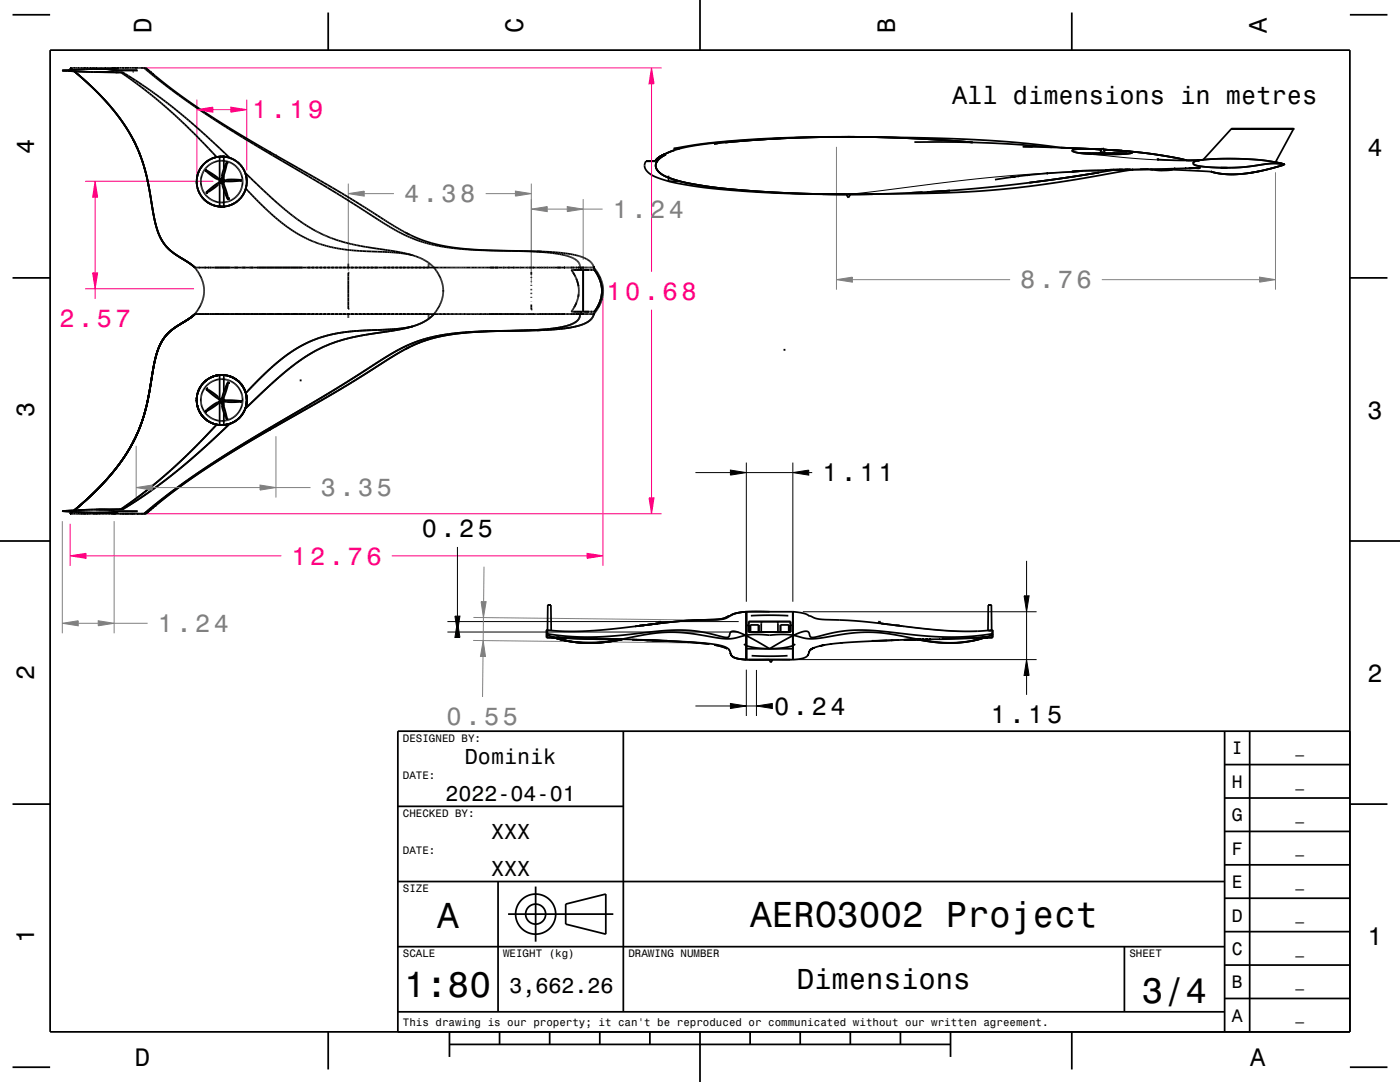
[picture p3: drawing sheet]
<svg xmlns="http://www.w3.org/2000/svg" width="279mm" height="216mm" viewBox="0 0 279 216" stroke-linecap="round" stroke-linejoin="round" font-family="sans-serif">
<defs><g id="words">
<g font-size="7.2">
<text x="87.2" y="185.2">A</text>
<text x="149.7" y="185">AERO3002 Project</text>
<text x="80.7" y="198.9">1:80</text>
<text x="227.9" y="200.2">3/4</text>
</g>
<text font-size="5.8" x="159" y="197.4">Dimensions</text>
<g font-size="5">
<text x="30.2" y="6.5" transform="rotate(-90 30.2 6.5)">D</text>
<text x="104.4" y="6.5" transform="rotate(-90 104.4 6.5)">C</text>
<text x="178.6" y="6.5" transform="rotate(-90 178.6 6.5)">B</text>
<text x="252.8" y="6.5" transform="rotate(-90 252.8 6.5)">A</text>
<text x="190" y="20.8">All dimensions in metres</text>
<text x="6.8" y="30.7" transform="rotate(-90 6.8 30.7)">4</text>
<text x="272.9" y="31">4</text>
<text x="6.8" y="83.2" transform="rotate(-90 6.8 83.2)">3</text>
<text x="272.9" y="83.5">3</text>
<text x="164.1" y="96.1">1.11</text>
<text x="84.2" y="107.1">0.25</text>
<text x="6.8" y="135.7" transform="rotate(-90 6.8 135.7)">2</text>
<text x="272.9" y="136">2</text>
<text x="154.5" y="142.6">0.24</text>
<text x="197.8" y="144.2">1.15</text>
<text x="6.8" y="188.2" transform="rotate(-90 6.8 188.2)">1</text>
<text x="272.9" y="188.5">1</text>
<text x="26.9" y="212.7">D</text>
<text x="249.5" y="212.7">A</text>
</g>
<g font-size="5" fill="#ff0080">
<text x="50.3" y="23.6">1.19</text>
<text x="121" y="59.8">10.68</text>
<text x="11.9" y="65.2">2.57</text>
<text x="58.2" y="112.7">12.76</text>
</g>
<g font-size="5" fill="#808080">
<text x="80.7" y="40.4">4.38</text>
<text x="122.3" y="43.5">1.24</text>
<text x="203.6" y="57.6">8.76</text>
<text x="64" y="99">3.35</text>
<text x="31.5" y="126.1">1.24</text>
<text x="89.1" y="144.6">0.55</text>
</g>
<g font-size="4.3">
<text x="92.8" y="152.4">Dominik</text>
<text x="88.9" y="159.9">2022-04-01</text>
<text x="98" y="167.4">XXX</text>
<text x="98" y="174.9">XXX</text>
<text x="101.7" y="198.1">3,662.26</text>
</g>
<g font-size="3.6">
<text x="245.8" y="150.5">I</text>
<text x="245.8" y="157.2">H</text>
<text x="245.8" y="163.9">G</text>
<text x="245.8" y="170.5">F</text>
<text x="245.8" y="177.2">E</text>
<text x="245.8" y="183.9">D</text>
<text x="245.8" y="190.5">C</text>
<text x="245.8" y="197.2">B</text>
<text x="245.8" y="203.9">A</text>
</g>
<g font-size="2.9">
<text x="258.5" y="150.3">_</text>
<text x="258.5" y="156.9">_</text>
<text x="258.5" y="163.6">_</text>
<text x="258.5" y="170.3">_</text>
<text x="258.5" y="176.9">_</text>
<text x="258.5" y="183.6">_</text>
<text x="258.5" y="190.3">_</text>
<text x="258.5" y="196.9">_</text>
<text x="258.5" y="203.6">_</text>
</g>
<g font-size="2.2">
<text x="80.4" y="148">DESIGNED BY:</text>
<text x="80.4" y="155.5">DATE:</text>
<text x="80.4" y="163">CHECKED BY:</text>
<text x="80.4" y="170.5">DATE:</text>
<text x="80.4" y="178">SIZE</text>
<text x="80.4" y="191">SCALE</text>
<text x="100.4" y="191">WEIGHT (kg)</text>
<text x="125.4" y="191">DRAWING NUMBER</text>
<text x="225.4" y="191">SHEET</text>
<text x="80.4" y="204.7">This drawing is our property; it can't be reproduced or communicated without our written agreement.</text>
</g>
</g></defs>
<path d="M28.6 13.5h103.4M39.3 19.9v15M49.2 19.9v14.1M17 36.2h25.6M17 57.6h21.7M120.3 59.3v53.6M14 104.5v8.4M26.7 102.5h105.3" fill="none" stroke="#ff0080" stroke-width=".2"/>
<path d="M69.5 36.6v17.4M106 36.6v20M116.4 39.7v12.2M166.9 29.3v28.5M254.6 34.4v23.4M27.2 89v10.3M55.1 87v12.3M12.4 104v22.4M22.8 104v22.4M94.4 127.8l43.1 .5M94.5 123.2l43.1 .5" fill="none" stroke="#808080" stroke-width=".2"/>
<g fill="none" stroke="#000" stroke-width=".2">
<path d="M214.2 34.3l-9.7 .5-8.5 .8-26.8 3.2M218.1 30.8l10.3 1 8.5 .2M219.5 30.5h.1M219.5 30.5v.1M219.6 30.6h.1M219.6 30.5h.1M219.7 30.5h.1M219.7 30.5h-.1M219.7 30.4h.8M219.9 30.5h.1M219.9 30.5l.1 .1M220.4 30.5l-.1 .1"/>
<path d="M220.4 30.5h.1M148.9 92.3v27.8M158.2 92.3v27.8M89.3 126.1h58.1M89.3 124h58.1M109.1 125.7h.2M148.8 131.6h.1M148.9 133.6v9.3M151 133.7v9.2M155.6 131.6h51.3M160.2 122.1h46.7M180.1 124.9l8.6 .9 6.3 .2"/>
<path d="M198.1 125.7h-.2"/>
</g>
<g fill="none" stroke="#000" stroke-width=".35">
<path d="M2.5 2.9h7.5M10 10h259.4v195.9h-259.4zM12.4 14.1h.1M12.4 14.1l5.1 .2M14.4 13.9h.1M14.5 13.9h.1M14.5 13.9l-.5-.4h15.1l.6 .5M14.5 13.9l-2.1 .2M14.9 14.3l2 1.7M14.9 14.3l-.1-.1 .8 .7M15 14.3l.6 .6M15.5 14.3l2.6 .1"/>
<path d="M15.6 14.9l1.5 1.4M16.6 13.8l-3.4 .2M16.9 16l.5 .5M16.9 16l1 .9M17.1 13.8h-.1M17.6 14.4h.5M17.7 13.8h-1.3M17.9 16.9l1.3 1.3M18.1 14.4h1M18.1 17.1l.4 .4M18.6 13.8h-1M19.1 14.4h5.4"/>
<path d="M19.2 18.2l.8 .8M19.2 18.2l.6 .6M19.4 18.4l.4 .4M19.6 13.8h-.5M19.6 13.8h1.6M19.6 13.8h-.4M19.8 18.8l1 1M19.8 18.8l.2 .2M20 19l.8 .8M20.2 13.8h.3M20.6 13.8h.1M20.7 13.8h.5"/>
<path d="M20.8 19.8l.2 .3M20.8 14.4h.1M21.2 13.8h.5M21.4 13.8h.4M21.7 13.8l.7 .1M21.7 14.3l-2.1 .1M21.8 13.8l.6 .1M22 14.3l-2.9 .1M22.4 13.9h.1M22.4 14.2l-.4 .1M22.5 14.2h-.1M22.5 13.9l.1 .1"/>
<path d="M22.5 14.2l-.5 .1M22.6 14.2h-.1M22.6 14h.1M22.7 14.2h-.1M22.7 14h.1M22.7 14.1v.1M22.7 14.1h.1M22.8 14v.1M22.8 13.5l.5 .2M22.8 14.1h-.1M22.8 14.1h.1M22.8 14.1h4.7"/>
<path d="M23 13.5l.3 .2M23.3 13.7h-.2M23.5 14.4h1a117.2 117.2 0 0 1 21.3 17.1M23.6 13.7h.1M23.6 13.7l-5.1 .1M24.1 14.4l.2 .2a102.1 102.1 0 0 1 16.5 14.1l2.5 2.6h.1M26.5 14.3h.1M26.7 14.3h-.2M27.3 13.9h.1M27.3 14.2h.1M27.4 14h-4.7M28.7 13.5l1.3 1.1a146.1 146.1 0 0 0 15.6 11.1l21.6 12.9 8.2 5.2a32 32 0 0 0 18.4 6l9.6 .3a34.5 34.5 0 0 1 10.3 1.1 2.37 2.37 0 0 1 2.1 2l.3 .7"/>
<path d="M29.6 13.9l.5 .5M30 14.3l1 .8M30.4 14.7l.2 .1M31 15.1l5.5 4.3 7.9 5.3 6.8 4.1 17 9.8 12.9 7.9M31 15.1v.1M65.5 2.5v7.5M139.7 0v10M213.9 2.5v7.5M269.4 2.9h7.5M21 20.1l.4 .4M21.2 20.3l.9 1.1-.5-.7M22.1 21.4l.2 .2"/>
<path d="M22.3 21.6l.4 .4M22.5 21.8l.2 .2M22.7 22l.2 .3M22.7 22l.4 .5M23.1 22.5l.3 .5M23.4 23l.4 .4M23.6 23.2l.4 .5M23.8 23.4l.1 .3M23.8 23.4l.2 .3M23.9 23.7l.2 .2M24.1 23.9l.4 .5M24.4 24.4l.5 .6"/>
<path d="M24.5 24.4l.1 .2M24.9 25l.1 .2M24.9 25l.6 .9M25.2 25.5l.2 .4M25.4 25.9l.3 .4M25.7 26.3l.3 .5M25.7 26.3l.4 .7M26 26.8l.7 1.2M26.1 27l.2 .3M26.3 27.3l.5 1M26.3 27.3l.1 .1M26.6 27.9l.2 .4"/>
<path d="M26.6 27.9l.1 .1M26.7 28l.1 .3M26.8 28.3l.1 .3M26.9 28.6l.3 .5M26.9 28.6l.1 .1M27.2 29.1l.1 .3M27.2 29.2l.1 .2M27.3 29.4l.6 1.2M27.6 30.1l.3 .5M27.8 30.6v-.1l.1 .1M27.8 30.6l.2 .5M28 31.1h.1"/>
<path d="M28 31.1l.1 .2M28 31.1l.2 .5M28.1 31.4l.1 .2M28.2 31.6l.2 .5M28.3 31.9l.1 .2M28.4 32.1l.3 1M28.7 33.1l.3 1.2M28.7 33.1l.2 .7M28.9 33.8v.2M28.9 33.8h.1M28.9 33.8l.1 .5M29 34.3l.1 .2v-.1"/>
<path d="M29 34.3l.1 .2M29.1 34.5v-.1v.1M29.1 34.5l.1 .3M29.1 34.5l.1 .6M29.2 34.8l.5 2.3M29.2 34.8v.3M29.2 34.8l.4 1.8M29.2 35.1l.1 .2M29.4 35.8l.1 .5M29.5 36.3v.1M29.6 36.8l.3 1.3M29.6 37v-.1l.1 .2"/>
<path d="M29.7 37.3l.1 .4M29.8 38.1l.3 1.7M30 39l.2 1.4M39.3 36.2v.3M39.3 36h.1M39.3 36.5v.1M39.3 36.6h.1M39.3 36.6v.2M39.3 35.8h.1M39.3 36.7l.1 .8M39.3 36.7l.1 .6M39.3 36.8v.2"/>
<path d="M39.3 35.6v.6M39.3 35.6h.1M39.3 35.5v.1M39.3 35.5v.7M39.3 37v.2M39.3 35.4v.1M39.3 35.4v.2M39.3 35.4h.1M39.3 35.3v.2M39.3 35.3v.1M39.4 35.2l-.1 .2M39.4 37.3v.2"/>
<path d="M39.4 37.3h.1M39.4 37.3v.1M39.4 35v.2M39.4 35l-.1 .3M39.4 35h.1M39.4 37.5h.1M39.4 37.5l.3 .8M39.4 34.9v.1M39.4 37.5l.1 .4M39.4 34.9v.3M39.4 34.9h.1M39.4 37.6h.1"/>
<path d="M39.5 34.8h.1M39.5 37.6v.2M39.5 34.8l-.1 .2M39.5 34.8l-.1 .1M39.5 37.8v.1M39.5 34.7l-.1 .2M39.5 37.9h.1M39.5 34.6v.2M39.5 34.6h.1M39.5 34.6v.1M39.5 37.9l.1 .2M39.6 34.5v-.1l-.1 .2"/>
<path d="M39.6 34.5l-.1 .2M39.6 38v.1M39.6 38.1h.1M39.6 38.1v.1M39.6 38.1l.1 .1M39.6 38.2l.1 .1M39.7 38.2l.1 .3M39.7 38.3h.1M39.7 34.2v.1M39.7 34.2l-.2 .4M39.7 34.2l.1-.2-.2 .4M39.7 38.3l.1 .2"/>
<path d="M39.7 34.1l-.1 .4M39.7 34.1h.1M39.8 38.5h.1M39.8 38.5l.1 .2M39.8 34h.1M39.8 33.9l-.1 .2M39.8 33.9h.1M39.9 38.6l.4 .7M39.9 33.8l-.1 .1M39.9 38.6l.1 .3M39.9 38.7l.1 .1M39.9 33.7v.1"/>
<path d="M39.9 33.7l-.1 .2M40 38.8h.1M40 33.7l-.1 .1M40 33.6l-.1 .1M40 33.6l-.1 .2M40 38.9h.1M40 38.9l.4 .5M40 38.9l.1 .1M40.1 39h.1M40.1 33.5l-.1 .1M40.1 33.4v.1M40.1 39l.3 .4"/>
<path d="M40.2 33.3l-.3 .4M40.2 33.3l-.1 .2M40.2 33.2v.1M40.2 33.2l-.1 .3M40.3 39.3h.1M40.3 39.3v.1M40.4 39.4h.1M40.4 33.1l-.2 .2M40.4 39.4l.1 .2M40.4 33.1l-.2 .1M40.4 33.1h.1M40.4 39.4v.1"/>
<path d="M40.5 39.5h.1M40.5 39.5v.1M40.5 39.6l.2 .1M40.5 32.9l-.1 .2M40.6 39.7l.1 .1M40.7 39.7l.1 .2M40.7 32.7v.1M40.7 39.8h.1M40.7 39.8l.1 .1M40.8 32.7h-.1M40.8 39.9h.1M40.8 32.6h.1"/>
<path d="M40.9 39.9l.1 .2M40.9 32.5v.1M41 32.5h-.1M41 32.5l-.6 .6M41 34l1.4 1.2 1.1 .6M41 34h.1M41 32.4h.1M41 33.9l2.7 2M41 33.9v.1M41 32.4l-.4 .4M41 33.9h.1M41.1 32.4h-.1"/>
<path d="M41.1 33.9l2.6 1.8M41.1 33.9h-.1M41.1 38.4v.1M41.1 38.4h.1M41.2 38.5h.1M41.2 32.3l-.2 .1M41.2 32.3h.1M41.3 32.2l-.1 .1M41.3 32.2l-.3 .3M41.4 32.2h-.1M41.4 32.2h.1M41.4 32.1h.1"/>
<path d="M41.4 32.1l-.2 .2M41.4 32.1l-.1 .1M41.5 32.1l-.2 .1M41.5 32.1h.1M41.5 32.1l-.1 .1M41.5 32v.1M41.6 32h-.1M41.6 32l-.1 .1M41.7 32l-.2 .1M41.7 31.9h.1M41.8 31.9h-.1M41.9 31.9h-.2"/>
<path d="M41.9 31.8l-.2 .2M42 31.8h.1M42.1 31.7l-.2 .1M42.2 31.7h-.1M42.5 31.6l-.4 .1M42.6 31.5l-.8 .4M42.6 31.5h.1M42.6 31.5l-.2 .1M42.7 31.5h.1M42.9 31.4l-.3 .1M42.9 31.4l-.4 .2M43 31.4h-.1"/>
<path d="M43.1 31.4h-.1M43.5 35.8h.1M43.5 31.3l-.5 .1M43.6 35.8h.1M43.6 31.3l-.6 .1M43.6 35.8l.1 .1M43.6 31.3h-.1M43.7 36.4l-2.6 2M43.7 36.4h.1M43.7 36.7h.1M43.7 35.9h.1M43.7 36.6l-.8 .8-1.6 1.1"/>
<path d="M43.7 35.7h.1M43.7 36.6v.1M43.7 36.6h.1M43.7 36.4l.1 .1M43.8 36.5v.1M43.8 35.8v.1M43.8 36.4h.1M43.8 31.3h-.3M43.8 36.5h.1M43.8 35.9h.1M43.8 31.3h.1M43.8 35.8l-.1 .1"/>
<path d="M43.8 35.8h.1M43.8 36.3h.1M43.8 36.3l.1 .1M43.8 36.3l.1 .2M43.8 36.3l-.1 .1M43.8 35.9l.1 .1M43.8 35.7v.1M43.8 36.3v.1M43.8 35.7l.1 .1M43.8 35.7l-.1 .2M43.8 36.5l-2.6 2M43.8 31.3h.9"/>
<path d="M43.8 31.3l.1 4.5M43.8 31.3h-.2M43.8 35.9v.1M43.9 36.4h-.1M43.9 36.4h.1M43.9 36.3h-.1M43.9 35.8l-.1 .1M43.9 36.3h.1M43.9 35.9h-.1M43.9 36h.1M43.9 36.3l.1 .1M43.9 36.5h-.1"/>
<path d="M43.9 36.2v.1M43.9 36.2h.1M43.9 36.4l-.1 4.8M43.9 35.8h-.1M43.9 31.3h.1M43.9 35.8h.1M43.9 35.9l-.1 .4M43.9 36v.1M43.9 35.8l-.1 .2M43.9 31.3h-.1M43.9 36.5h.1M43.9 36.3v.1"/>
<path d="M43.9 35.9h.1M43.9 35.9v.1M43.9 36v.2M43.9 36.4v.1M43.9 35.8v.1M43.9 31.2l-.1 .1M43.9 31.2v.1M43.9 35.8l.1 .1M44 36l.4 .3M44 35.9h.1M44 36.3v.1M44 36.4h-.1"/>
<path d="M44 36.4h.1M44 35.9l-.2 .1M44 36h.1M44 35.8v.1M44 35.8h.1M44 31.2h.1M44.1 36.4h.1M44.1 35.8h.1M44.1 35.8h-.1M44.1 31.2h-.2M44.1 31.2l-.3 .1M44.1 36.4h.3"/>
<path d="M44.1 31.2h-.1M44.2 31.2h.1M44.2 31.2h-.1M44.2 35.7h.1M44.2 35.8h.1M44.2 35.7l.1 .1M44.2 35.7v.1M44.2 36.5h.1M44.2 35.7h.2M44.2 35.6v.1M44.2 35.6l.2 .1M44.3 35.7h.1"/>
<path d="M44.3 36.6h.1M44.3 36.4h-.1M44.3 36.5v.1M44.3 35.8h.1M44.3 35.6h-.1M44.3 35.6h.1M44.3 35.4h.1M44.3 35.7v.1M44.3 35.5v.1M44.3 36.5h-.1M44.3 36.6v.1M44.3 31.2h.3"/>
<path d="M44.3 31.2h.2M44.3 31.2h-.2M44.3 36.5h.1M44.3 36.4h.1M44.3 35.6v.1M44.3 36.4v.1M44.3 35.8h-.2M44.3 36.7h.1M44.3 36.7l1.1 3M44.4 36.4h-.1M44.4 36.4l-.2 .1M44.4 35.7h.1"/>
<path d="M44.4 36.5h-.1M44.4 35.8h-.1M44.4 35.6h-.1M44.4 35.8h.1M44.4 36.5v.1M44.4 36.6h.1M44.4 36.5h.1M44.4 35.8l.1 .1M44.4 35.6h.1M44.4 36.4h.1M44.4 36.4v.1M44.4 36.4l-.1 .1"/>
<path d="M44.4 36.5l-.1 .1M44.4 35.7v.1M44.4 35.8v.1M44.4 36.6h-.1M44.4 35.5v.1M44.4 35.6v.1M44.4 35.9h.1M44.4 35.6h-.2M44.4 36.6l1.1 3.1M44.4 35.5h.1M44.4 35.9l.1 .1M44.4 36.3l-.1 .1"/>
<path d="M44.4 31.2l.4 .1M44.4 36.3h.1M44.4 36.6l.1 .1M44.5 36.3h-.1M44.5 31.2l.2 .1M44.5 36.6v.1M44.5 36.7l.1 .1M44.5 36.3h.1M44.5 35.9v.1M44.5 36h.1M44.5 36.2v.1M44.5 36v.2"/>
<path d="M44.5 36.7h.1M44.5 36.2h.1M44.5 36v.1M44.5 36.2h.2M44.5 36.1v.1M44.5 36.7l.5 1 .6 1.9M44.5 36l.1 .2M44.5 36.1l.1 .1M44.6 36.7h.1M44.6 36h.1M44.6 36.1l-.1 .1M44.6 36.1h.1"/>
<path d="M44.6 36v.1M44.6 31.2l.5 .1M44.6 31.2v.1M44.6 36v.2M44.6 36.2h.1M44.6 36h.2M44.6 31.3h.1M44.6 36l.1 .2M44.7 36.2h-.1M44.7 36.1l-.1 .1M44.7 31.3h.1M44.7 31.3v2.4"/>
<path d="M44.7 35v1.9M44.7 37.9v3.3M44.7 36.1h-.2M44.7 36.1h.1M44.7 36v.2M44.7 36v.1M44.7 36.2h.1M44.8 31.3h.1M44.8 36.2h.1M44.8 31.3h.4M44.8 36h.1M44.8 36.2h-.1"/>
<path d="M44.9 36h-.1M44.9 36h.1M44.9 35.9v.1M45 35.9l-.1 .1M45.1 31.3h.1M45.1 32.5l-.7 2-.1 1M45.2 32.4l-.1 .1M45.2 31.3l.3 .1M45.2 31.3l.6 .2M45.2 32.4h.1M45.3 32.4h-.1M45.3 31.3l.3 .1"/>
<path d="M45.3 32.4h.1M45.3 32.4l-1 3.1M45.3 32.4v.1M45.3 32.5h.1M45.3 32.5l-.9 3M45.4 39.7h.1M45.5 39.7h.1M45.5 39.7h-.1M45.5 31.4h.1M45.6 31.4l.1 .1M45.6 39.6v.1M45.6 39.6h.1"/>
<path d="M45.6 39.6l-.1 .1M45.7 31.5h.1M45.8 31.5l.2 .1M46 31.6l.4 .1M46 31.6l1.1 .5M46.4 31.7l.1 .1M46.6 31.8l.1 .1M46.7 31.9l.2 .1M46.9 32l.2 .1M47.1 32.1l.2 .2M47.3 32.3l.5 .5M47.4 32.4l.1 .1"/>
<path d="M47.6 32.5l.1 .1M47.8 39.7l-.2 .3M47.8 32.8l.2 .1M47.9 32.8h.1M48 39.6l-.1 .1M48 35.9l-1.9-.1-1.1 .1M48 35.9h.1M48 36.1l-3.2 .1M48 39.5v.1M48 32.9h.1M48 35.9v.1M48 32.9l.1 .2"/>
<path d="M48 36.1h.1M48 36v.1M48 36h.1M48 36h-3.3M48.1 39.5v-.1l-.8 .8M48.1 39.5l-.7 .6M48.1 33l.3 .5M48.1 33.1l.1 .1M48.1 39.4h.1M48.2 39.3l-.1 .2M48.2 39.2v.1M48.3 39.2l-.3 .3"/>
<path d="M48.3 33.3l.1 .1M48.3 39.1l-.1 .2M48.3 39.1v.1M48.3 39.1l-.1 .1M48.3 39.1h.1M48.4 39l-.1 .2M48.4 39l-.1 .1M48.4 33.5h.1M48.4 33.5l.2 .3M48.5 38.9l-.2 .2M48.5 38.9l-.1 .1M48.5 38.8v.1"/>
<path d="M48.5 38.8l-.1 .2M48.5 38.8h.1M48.6 38.8l-.1 .1M48.6 38.8l-.2 .2M48.6 38.8v-.1l-.1 .1M48.6 33.8l.2 .4M48.6 33.8l.1 .2M48.7 34h.1M48.8 38.3l-.1 .2M48.8 34.2l.1 .3M48.8 34.2l.1 .1M48.8 38.3h.1"/>
<path d="M48.9 38.2l-.1 .1M48.9 38.2l-.4 .7M48.9 38.1l-.3 .6M48.9 38.1l-.1 .1M48.9 38.1h.1M48.9 34.5h.1M48.9 34.5l.1 .3M48.9 34.5a79.1 79.1 0 0 0 11.8 10.2 31.1 31.1 0 0 0 14.4 4.9l4.3 .7 3 .6M49 37.9l-.1 .3M49 37.9l-.1 .2M49 34.6v.1M49 37.9h.1"/>
<path d="M49 37.8l-.1 .3M49 34.8h.1M49 34.8l.1 .2M49 34.8l.1 .1M49.1 37.6a44 44 0 0 0 11.2 9.5 26.4 26.4 0 0 0 11.4 3l7.2 .3 3.5 .5M49.1 37.6l-.1 .3M49.1 37.6h.1M49.1 37.5v.1M49.1 35h.1M49.1 35v.2M49.1 35.1v.1M49.1 35.2h.1"/>
<path d="M49.1 35.2l.1 .1M49.1 37.3v.1M49.2 35.3v.1M49.2 35.3v.7M49.2 35.3v.3M49.2 37.1l-.1 .3M49.2 37.1l-.1 .5M49.2 37v.2M49.2 37v.1M49.2 35.6h.1M49.2 35.6v.2M49.2 36.8v.1"/>
<path d="M49.2 35.8v.1M49.2 35.9v.2M49.2 35.9v.1M49.2 36h.1M49.2 36l.1 .2M49.2 36.4v.6M49.2 36.4h.1M49.2 36.1l.1 .1M49.3 36.2l-.1 .5M49.3 36.2l-.1 .8M49.3 36.2l-.1 .2M130.7 32.2h-1.8l-.2 .6v.5l.6 1.1 .9 .6 1 .5 4 1.1 5.4 .8 7.4 .7 6.8 .4 9.4 .3"/>
<path d="M130.9 33l.1-.5 .4-.6 1.5-1-1.1 .6-.7 .7-.2 .8 .2 .9 .6 .6 1 .6 3.3 1.2 5.4 .9 6.2 .7 8.3 .6 10 .3 13.4-.2 13.1-.8 13.4-1.4 14.5-2.1a15.7 15.7 0 0 1 4.7-.3v-.1M130.9 33l.1 .7 .5 .6 .7 .6 1 .5 3.3 1 4.6 .8 5.6 .6 7.8 .6 14.7 .4M130.9 33l.1 .7 .4 .5 .8 .7 .9 .4 3.1 1 4.9 .9 5.7 .6 7.7 .6 14.7 .4M132.9 30.7l-1.1 .5-.7 .5M132.9 30.7l-1.2 .6-1 .9M132.9 30.7l-1.1 .5-.8 .6M132.9 30.7l-1.3 .6-.9 .9M132.9 30.7l-1.2 .5-.7 .7M133.4 35.1v1.1h2.3M134.6 30l-2.3 1-.8 .7-.5 .8M134.6 30l-1.7 .7M145.8 28.1v.1"/>
<path d="M145.8 37.8v.1M155.8 27.6l-8.1 .5-5.4 .5-4.5 .6-3.2 .8M164.2 38.8h4.5M164.2 38.8h.1M168.9 38.8l.4 .7 .4-.7M169.1 27.3h4.4M169.2 27.3l13 .3 11.9 .8-12.9-.8-13.4-.3-13.3 .4-12 1 .7-.1M169.2 27.3l-13.4 .3-11.1 .8M169.2 27.3l15.5 .2 9.9 .4 8.8 .6 8.3 1 7.6 .3M169.2 27.3l-10.1 .1-9.7 .5-8.8 .7-6.1 1.1h1.2M174.2 38.7l-10 .1M174.4 38.7l-5.2 .1"/>
<path d="M182.5 28.3l14.7 .2 12.7 .9M184.2 38.4l-2.3 .1M189.6 38l-4.6 .3M202 35.3l-3.4 .5M206.1 29.3l-2-.1 15.2 .6M214 30.1l.4 .2 1.1 .2 2.9 .3h5.4l1.5-.2 .7-.2M214.2 34.3l1.9-.2zM214.3 34.3l-6.7 .4-5.9 .7 1-.2M215.5 30.6h9.5v.1M216.9 30.6h1M219.1 30.6h.2M219.3 29.8h.6"/>
<path d="M219.3 34.4l-13.9 2.1M219.4 30.5h.1M219.4 30.6h.1M219.4 30.5v.1M219.5 30.5h.1M219.5 30.5h-.1M219.5 30.5v.1M219.6 30.5h.1M219.6 30.5v.1M219.7 30.5h.1M219.7 30.5h-.1M219.7 30.4h.8"/>
<path d="M219.8 30.6h.1M219.9 29.8l-4.2-.1-1.2 .1-.5 .3M219.9 30.5h.1M219.9 30.5l.1 .1M220 30.5v.1M220.1 29.6l.4 .9M220.1 29.6l-.4 .9M220.1 29.6l.2 .3M220.3 29.9l4.3 .2 1.4 .3M220.3 29.9l3.7 .2M220.4 30.5h.1M220.4 30.5v.1"/>
<path d="M220.5 30.5h.1M220.5 30.5l-.1 .1M220.5 30.5v.1M220.6 30.5l-.1 .1M220.6 30.5v.1M221.2 34l-7.2 .2 .2 .1M221.7 34h-.5M221.8 30.6h.8M222.2 30.5l.4 .1M223.6 33.8l-.3 .1M223.7 30.1l6.8 .7 6.4 1.2M225.6 33.8l-1.9 .1"/>
<path d="M226.2 33.9l-15.9 2.6-11 1.3-10.5 .7-14.9 .2M229.2 33.7l-1.7 .1M229.5 33.8l.7 .1M229.6 33.8l.6 .1M231.1 31.8l5.8 .2M234 33.9l-2.1 .1-1.7-.1M238.1 32.6l.4-.4 1.6-.3 6.3-.2 5.7 .3 4.2 .8M238.1 32.6l.3 .3 1 .3 4.7 .3 4.2-.2 5.3-.7h1.5l1.2 .3M238.1 32.6l.2-.3 .3-.2 1.7-.2 6.1-.2 5.9 .3 3 .5 1 .4M238.1 32.6l.3 .3 1 .3 4.1 .3 4.7-.2 5.6-.7h1.3l1.2 .3M238.5 33.5h.6l-1.7 .1 2.1-.1-.3 .1-18.6 .3 3.5-.1-.9 .1M239 32h-.1"/>
<path d="M239.1 32h.2h-.4M239.2 32h.1M239.4 32h-.4M239.4 32h.1M239.5 32h-2.6M239.5 32h.1M240.1 31.9l-.6 .1M240.1 31.9l5.6-6.2h12.5l-3.6 6.7M244.6 33.5h-.9h.1M244.9 33.5h-1.3h1.4M251.4 34.2l-2.8 .4-2.5 .2-2.1-.1-2.3-.4 3.2 .5 4-.2M251.4 34.2l-2.5 .4"/>
<path d="M254.6 32.4h.2M254.6 32.4l1.5 .3M255 32.5l1.1 .2M256.2 32.8h.1M256.3 32.9l-5.4 1.3-4.5 .6-2.3-.1-2.8-.5-6.9-.3-6.1-.1-7.1 .2M256.3 32.9l-4.1 1.1-3.3 .6M256.3 32.9h.1M256.3 32.9l-4.9 1.3M256.3 32.8v.1M256.3 32.8l-.1-.1 .1 .2M2.5 55.4h7.5M30.2 40.4l.2 1.2z"/>
<path d="M30.3 41.1l.4 1.8M30.5 42.1l.3 1.7M30.6 42.9l.2 .6M30.8 43.5v.3M30.8 43.8l.2 .7M31 44.5l.2 .6M31 44.5l.1 .2M31.1 45l.2 .5M31.1 45.1l.2 .4M31.3 45.5v.2M31.3 45.7l.1 .2M31.4 45.9l.1 .2"/>
<path d="M31.4 45.9l.2 .5M31.4 46.1l.2 .3M31.6 46.4l.1 .2M31.7 46.8l-.1-.2 .2 .3M31.8 46.9l.1 .2M31.8 47.1l.2 .3M31.9 47.1v.1M31.9 47.2l.2 .3M31.9 47.2l.1 .2M32 47.4l.1 .1M32 47.5l.2 .3M32.1 47.5l.1 .3"/>
<path d="M32.1 47.5l.2 .5M32.2 47.8l.1 .2M32.3 48l.3 .4M32.6 48.4l.2 .3M32.8 48.7l.1 .2M32.9 48.9l.1 .1M33 49l.3 .3M33.3 49.3l.2 .2M33.3 49.3l.4 .4M33.5 49.5l.2 .2M33.7 49.7l.7 .6M33.8 49.9h.2"/>
<path d="M33.9 49.9l.2 .2M34.1 50.1l.3 .2M34.1 50.1l.4 .2M34.4 50.3l.3 .2M34.4 50.3l.2 .2M34.5 50.4l.1 .1M34.6 50.5h.1M34.7 50.5l.3 .3M34.7 50.5l.6 .4M35 50.8l2.7 1.7 1.2 .9M35 50.8l.3 .1M35.3 50.9l.3 .2"/>
<path d="M35.6 51.1l1 .6M35.6 51.1l.6 .4M35.6 51.1l.1 .1M35.9 51.3l.3 .2M36.2 51.5l.6 .4M36.6 51.7l.3 .2M36.8 51.9l.4 .2M36.8 51.9l.7 .4M36.9 51.9l.6 .4M37.2 52.1l.4 .3M37.2 52.1l.6 .4M37.5 52.3l.2 .1"/>
<path d="M37.7 52.4l.3 .3M37.8 52.5l.4 .3M37.8 52.5l.2 .2M38 52.7l.2 .1M38.2 52.8l.2 .2M38.2 52.8l.4 .3M38.4 53l.1 .1M38.6 53.1h.1M38.6 53.1l.1 .2M38.7 53.1h-.2l.2 .2M38.7 53.1l.1 .2M38.7 53.3l.2 .1"/>
<path d="M38.8 53.3l.1 .1M38.9 53.4h79.6M38.9 53.4a6.7 6.7 0 0 1 0 9.3M41 40.1l.2 .1M41.1 40.2h.1M41.2 40.2l.1 .1M41.2 40.2l.2 .1M41.2 40.2h.1M41.3 40.2v.1M41.3 40.3l.3 .2M41.3 40.3h.1M41.3 40.3l.1 .1"/>
<path d="M41.4 40.3h.1M41.6 40.5l.2 .1M41.7 40.5h.1M41.8 40.6l.1 .1M41.9 40.7l.3 .1M42.2 40.8l.4 .2M42.2 40.8l.1 .1M42.4 40.9h.1M42.5 40.9l.2 .1M42.6 41h.1M42.7 41h.2M42.7 41h.1"/>
<path d="M42.8 41l.1 .1M42.9 41l.2 .1M42.9 41v.1M43 41.1h.2M43.1 41.1h.1M43.2 41.1h.1M43.2 41.1l.5 .1M43.2 41.1l.2 .1M43.4 41.2h.1M43.4 41.2l-.2-.1 .2 .1M43.4 41.2h.2M43.4 41.2h.3"/>
<path d="M43.5 41.2h.1M43.6 41.2h.1M43.7 41.2h.2M43.8 41.2h.3M43.8 41.2h.1M43.8 41.2h.2M43.9 41.2h.1M43.9 41.2h.3M44 41.2h.1M44.1 41.2h.1M44.4 41.2h-.3M44.4 41.2h-.2"/>
<path d="M44.5 41.2h-.2M44.5 41.2h.1M44.6 41.2h-.1M44.6 41.2h.1M44.7 41.2h-.3M44.9 41.2h-.2M45 41.2h-.5M45 41.2h-.4M45 41.2h.1M45.2 41.1l-.2 .1M45.2 41.1v.1M45.5 41.1h-.3"/>
<path d="M45.5 41.1l-.6 .1M45.6 41l-.3 .1M45.7 41l-.2 .1M45.7 41h.1M45.9 41h-.1M45.9 41h-.2M45.9 40.9v.1M46 40.9h.1M46.2 40.9h-.3M46.2 40.8l-.4 .2M46.2 40.8l-.1 .1M46.2 40.8v.1"/>
<path d="M46.3 40.8h-.1M46.4 40.8l-.2 .1M46.4 40.7v.1M46.5 40.7l-.2 .1M46.6 40.7h-.2M46.6 40.7l-.3 .1M46.8 40.5l-.2 .2M46.8 40.5v.1M47 40.4l-.2 .1M47 40.4h-.1M47.1 40.4h.1M47.1 40.3l-.1 .1"/>
<path d="M47.1 40.3l-.6 .4M47.2 40.3l-.1 .1M47.2 40.3h.1M47.3 40.2l-.2 .1M47.3 40.2l-.1 .1M47.4 40.2l-.2 .1M47.5 40.1l-.2 .1M47.5 40h.1M69.5 52.6v.8M69.5 54.4v7.2M81 46.4l.7 .4M81.2 46.5l.3 .2"/>
<path d="M81.6 46.7l.8 .4M82.3 47.1l1.4 .6M82.4 50.9a7.4 7.4 0 0 1 5.8 8.8 7.7 7.7 0 0 1-5.8 5.4M83.6 47.6l1.3 .5M84.9 48.1l1.2 .4M85.5 52.6v.8M86.1 48.5l3.3 .7 4.3 .5 14.4 .5a23.2 23.2 0 0 1 8.7 1.3 2.79 2.79 0 0 1 1.7 1.9M106 54.3v.5M106 55.3v.2M106 56.1v.1M106 56.8v.3M106 57.6v.3"/>
<path d="M106 58.4v.3M106 59.2v.2M107.2 50.2h.9M114.2 54.1l.3 .5M114.2 54.1v.1M114.2 54.2h.1M114.4 54.4v.1M114.4 54.5l.1 .1M114.5 54.6l.1 .2M114.5 54.6l.3 .5M114.7 54.9l.1 .2M114.8 55.1v.1a6.4 6.4 0 0 1-.8 7h4.6"/>
<path d="M114.8 55.1v.1M114.8 55.2h.1M116.4 53.4v.1M116.4 53.5v.1M116.4 53.8v8.5M118.5 53.4a6.7 6.7 0 0 1 0 9.3M118.6 53.9h-4.6l.2 .2M118.6 53.9l.2 .3M118.8 54.2l.2 .2M119 54.4l.2 .3M119.2 54.7l.4 .9M119.6 55.6l.1 .3"/>
<path d="M119.7 55.9l.1 .3M119.8 56.2l.1 .3M119.9 56.5l.1 .3M120 56.8l.1 1.3M120.1 59l-.6 1.7M120.1 58.7v.3M120.1 58.4v.3M120.1 58.1v.3M269.4 55.4h7.5M29.5 79.7l-.3 1.6M29.6 79.5l-.1 .3M29.6 79.5l-.1 .2"/>
<path d="M29.7 79l-.1 .2M29.7 79l-.2 .7M29.7 78.7l-.1 .3M29.8 78.3l-.2 .9M29.8 78.2l-.1 .3M29.9 78l-.1 .2M30.3 75.3l-.5 2.9M30.3 75.3l-.3 1.8M30.3 75.3l-.1 .6M30.3 75v.3M30.5 73.9l-.2 1.1zM30.8 72.6l-.3 1.3"/>
<path d="M30.8 72.3l-.2 1.1 .2-.8M30.8 72.3v.3M30.9 71.8l-.1 .5M31 71.3l-.1 .5M31.2 70.9l-.3 .9M31.2 70.9l-.1 .4M31.2 70.9l-.1 .2M31.2 70.7l.2-.6-.4 1.2M31.5 70l-.1 .1M31.6 69.6l-.1 .2M31.6 69.6l-.2 .4M31.8 69.1l-.2 .5"/>
<path d="M31.9 69l-.1 .1M32 68.7l-.2 .3M32 68.7l-.1 .3M32.2 68.3l-.2 .2M32.3 68.1l-.3 .6M32.6 67.7l-.3 .4M32.7 67.5l-.1 .2M32.9 67.2l-.1 .1M32.9 67.2l-.3 .5M33 67.1l-.1 .1M33.1 67l-.2 .2M33.2 66.9l-.1 .1"/>
<path d="M33.3 66.8l-.2 .2M33.4 66.6l-.2 .3M33.5 66.6l-.3 .3M33.9 66.2l-.5 .4M34 66.1l-.1 .1M34 66l-.6 .6M34.3 65.9l-.5 .3M34.3 65.8l-.3 .3M34.4 65.8l-.4 .2M34.4 65.8h-.1M34.5 65.7l-.1 .1M34.7 65.5l-.2 .2"/>
<path d="M34.7 65.5l-.8 .7M35.1 65.3l-.4 .2M35.3 65.1l-.2 .2M35.6 64.9l-.3 .2M36.2 64.5l-.3 .2M36.6 64.3l-1 .6M36.6 64.3l-.4 .2M37 64.1l-.4 .2M37.2 64l-.6 .3M37.2 64l-1 .5M37.4 63.9l-.8 .4M37.5 63.8l-.3 .2"/>
<path d="M37.7 63.6l-.5 .4M38 63.4l-.5 .4M38.1 63.3l-3.1 2 .3-.2M38.2 63.3l-.2 .1M38.3 63.2l-.2 .1M38.4 63.1l-.2 .2M38.5 63l-.1 .1M38.6 62.9l-.1 .1 .2-.1M38.7 62.9l-.5 .4M38.7 62.8l-.1 .1M38.8 62.7l-.2 .2M38.9 62.7l-.9 .7"/>
<path d="M38.9 62.7h79.6M38.9 62.7l-.2 .2M39.3 79.8v1M39.3 79.8v.2M39.3 79.3v.5M39.3 79.2v.1M39.3 79.1v.5M39.3 79.1v.2M39.3 79.1h.1M39.3 78.9v.1M39.4 78.7h.1M39.4 78.5l-.1 .6"/>
<path d="M39.4 78.5v.1M39.5 78.4l-.1 .1M39.5 78.3l-.1 .2M39.5 78.3v.1M39.5 78.1l-.1 .4M39.5 78.1h.1M39.5 78.1v.2M39.6 78v.1M39.6 78l-.1 .1M39.6 78h.1M39.7 77.8l-.1 .1M39.7 77.7l-.1 .2"/>
<path d="M39.7 77.7l-.2 .6M39.7 77.7h.1M39.8 77.5l-.1 .2M39.8 77.5l-.2 .5M39.9 77.4l-.1 .1M39.9 77.4h.1M39.9 77.3v.1M40 77.3h-.1M40 77.3l-.1 .1M40 77.3h.1M40 77.2l-.1 .1M40 77.1v.1"/>
<path d="M40.1 77.1h-.1M40.1 77.1l-.2 .2M40.1 77.1h.1M40.1 77h.1M40.1 77l-.1 .1M40.2 76.9l-.1 .1M40.3 76.7v.1M40.4 76.7h-.1M40.4 76.7l-.3 .3M40.4 76.6v.1M40.4 76.6h.1M40.5 76.5h.1"/>
<path d="M40.7 76.3l-.3 .4M40.7 76.3h.1M40.7 76.3l-.7 .9M40.8 76.2h.1M40.8 76.2l-.1 .1M40.9 76.1l-.1 .1M40.9 76.1v.1M40.9 76.1h.1M41.1 77.6v.1M41.1 75.9l-.3 .3M41.1 77.6h.1M41.1 77.7h.1"/>
<path d="M41.1 77.7l2.3 1.8M41.1 75.9h.1M41.2 77.6l2.6 2M41.2 77.6h.1M41.3 77.6h-.1M41.3 77.6h.1M41.3 77.6l1.7 1.1 .8 .8M41.4 75.7l-.2 .2M41.5 75.6l-.3 .3M41.6 75.6h-.1M41.7 75.5l-.1 .1M41.9 75.4l-.2 .1"/>
<path d="M41.9 75.4l-.3 .2M42.1 75.3l-.9 .6M42.1 75.3l-.2 .1M42.2 75.3h-.1M42.2 75.3h.1M42.3 75.2l.2-.1zM42.3 75.2l-.1 .1M42.4 75.2h.1M42.7 75.1l-.3 .1M42.7 75.1h-.2M42.8 75l-.1 .1M42.9 75l-.2 .1"/>
<path d="M42.9 75h.1M43.1 75h-.2M43.2 74.9l-.2 .1M43.2 74.9l-.3 .1M43.2 74.9l-.1 .1M43.2 74.9h.1M43.4 74.9h-.2M43.4 79.5h.1M43.5 79.5l.2 .1M43.5 74.9h-.3M43.6 74.9h-.2M43.7 79.6h.1"/>
<path d="M43.7 79.6v.1M43.7 74.9h-.5M43.7 79.7h.1M43.8 74.8l-.2 .1M43.8 79.6l-.1 .1M43.8 79.5h.1M43.8 79.5v.1M43.8 79.7h.1M43.8 79.7v.1M43.8 74.8l-.1 .1M43.8 79.8h.1M43.8 79.6l.1 .1"/>
<path d="M43.8 79.6h.1M43.8 74.8l.1 4.9M43.8 79.8v.3M43.8 74.8l-.3 .1M43.9 79.7h-.1M43.9 79.8h.1M43.9 79.9h.1M43.9 79.9v.1M43.9 79.7l-.1 .1M43.9 79.7h.1M43.9 74.8h.1M43.9 79.8v.1"/>
<path d="M43.9 79.6l-.1 .1M43.9 79.7v.1M43.9 79.6h.1M43.9 79.6v.1M43.9 74.8l-.2 .1M44 79.7h.1M44 74.8h-.1M44 79.7l-.1 .1M44 79.7h-.1M44 79.7l-.2 .1M44 74.8h-.2M44 74.8h.1"/>
<path d="M44 74.8h.2h-.3M44.1 79.6v.1M44.1 79.6l-.2 .1M44.1 74.8h.1M44.1 79.6h.1M44.2 79.6h.1M44.2 79.6h.2M44.3 79.5h.1M44.3 79.5l-.1 .1M44.3 79.6h.1M44.3 79.5l.1 .1M44.3 79.6l.1 .1"/>
<path d="M44.3 79.4h.1M44.3 79.4v.1M44.3 79.4l.1 .1M44.3 74.8h.2M44.3 79.7h.1M44.4 79.5h.1M44.4 79.7h.1M44.4 79.5v.1M44.4 79.6h.1M44.4 79.4v.1M44.4 79.2l-.1 .2M44.4 79.1v.1"/>
<path d="M44.4 79.6v.1M44.4 79.6h-.3M44.4 79.8l-.4 .3M44.4 79.8h.1M44.4 79.7l.1 .1M44.5 79.8h-.1M44.5 74.8h.1M44.5 79.4h.1M44.5 79.8h.1M44.5 79.4l-.1 .1M44.5 79.8v.1M44.5 79.9h.1"/>
<path d="M44.5 79.9v.2M44.5 79.9v.1M44.5 80v.1M44.5 80h.1M44.6 79.9v.1M44.6 79.9l-.1 .1M44.6 80h-.1M44.6 79.9h.1M44.6 74.8h.1M44.6 74.8h-.2h.3M44.6 74.8l.4 .1M44.7 79.9l-.1 .1"/>
<path d="M44.7 80h-.1M44.7 74.8h-.9M44.7 74.8v3.4M44.7 79.2v1.9M44.7 80h.1M44.7 74.8l.3 .1M44.7 74.8l.2 .1M44.7 79.9h.1M44.7 79.9v.2M44.8 79.9h.1M44.9 79.9h.1M45 74.9h.1"/>
<path d="M45 79.9h-.2M45 74.9l.5 .1M45 74.9h.4M45 79.9h.1M45.1 79.9l2.9 .1M45.1 74.9h.1M45.1 79.9h-.1M45.3 74.9l.4 .1M45.4 74.9l.1 .1M45.4 76.4l-1 2.7M45.4 76.4h.1M45.5 76.3h-.1"/>
<path d="M45.5 76.3l-1.1 3.2M45.5 76.3v.1M45.5 76.4h.1M45.5 75h.1M45.5 75h.2M45.6 76.4h.1M45.6 76.4l-.1 .5a6 6 0 0 1-1 2.5M45.7 75l.2 .1M45.7 75h.1M45.8 75.1h.2M45.9 75.1h.1M45.9 75.1l.1 .1"/>
<path d="M46 75.1l.2 .1M46 75.1v.1M46.2 75.2l.2 .1M46.2 75.2l.3 .1M46.2 75.2h.1M46.3 75.3h.1M46.3 75.3h.2M46.5 75.3l.1 .1M46.5 75.3h.1M46.6 75.4l.2 .1M46.6 75.4h.1M46.8 75.5h.1"/>
<path d="M46.8 75.5l.2 .1M46.9 75.6l.2 .1M47 75.6l.1 .1M47 75.6h.1M47.1 75.7l.1 .1M47.1 75.7h.1M47.1 75.7l.2 .2M47.2 75.8h.1M47.2 75.8l.1 .1M47.3 75.9l.2 .1M47.3 75.9l.2 .2M47.4 75.9l.1 .1"/>
<path d="M47.4 76h.1M47.5 76l.1 .1M47.5 76l.2 .2M47.5 76h.1M47.5 76.1h.1M47.5 76.1l.2 .1M47.6 76.1l.1 .1M47.6 76.1l.2 .2M47.7 76.2l.1 .1M47.7 76.2h.1M47.8 76.3l.2 .2M47.8 76.3l.3 .3"/>
<path d="M47.9 76.4h.1M48 76.5l.1 .1M48 76.5h.1M48 80h.1M48.1 76.6v.1M48.1 76.6l.1 .2M48.1 76.7l.2 .2M48.1 76.7h.1M48.2 76.7l.1 .2M48.2 76.8l.1 .1M48.2 76.8l.1 .2M48.3 76.9h.1"/>
<path d="M48.3 76.9l.1 .1M48.3 76.9v.1M48.3 76.9l.2 .2M48.3 77l.1 .1M48.4 77.1l.2 .2M48.4 77.1h.1M48.4 77.1l.1 .1M48.5 77.1l.3 .6M48.5 77.1l.1 .2M48.5 77.2h.1M48.5 77.2v.1M48.6 77.3v.1"/>
<path d="M48.6 77.4h.1M48.6 77.4l.1 .2M48.6 77.4v-.1v.1M48.6 77.4l.2 .3M48.7 77.6l.1 .1M48.8 77.7l.1 .2M48.9 77.9v.2M48.9 77.9l.1 .2M48.9 78h.1M48.9 78l.1 .2M48.9 78.1h.1M49 78.1l.1 .4"/>
<path d="M49 78.2l.1 .2M49.1 78.4v.2M49.1 78.5v.2M49.1 78.7v.1M49.1 78.7l.1 .3M49.2 79v.1M49.2 79.1h.1M49.2 79.1v.2M49.2 79.3v.2M49.2 79.4v.2M49.2 79.5h.1M49.2 79.5v.1"/>
<path d="M49.2 79.5l.1 .3M49.2 79.6l.1 .2M49.2 79.5v.2M49.2 79.7h.1M49.2 79.7l.1 .1M49.2 80v.8M49.2 80v.1M49.3 79.8l-.1 .2M49.3 79.8l-.1 .3M69.5 62.7v.7M81.1 69.6l-3.8 2.2a428.6 428.6 0 0 1-26.3 15.6l-6.3 3.8-5.1 3.3-4.8 3.4-3.8 3M81.5 69.4l-.3 .1"/>
<path d="M81.7 69.3l-.7 .3M82.4 65.1l-3.2 .5-5 .3a31.1 31.1 0 0 0-11.9 2.1 33.9 33.9 0 0 0-11.1 8.2l-2.1 2.2M82.4 65.1a80.4 80.4 0 0 1-10.5 1.9 30.4 30.4 0 0 0-16.2 8.3l-6.8 6.3M82.4 68.9l-.8 .4M83.7 68.4l-1.4 .6M84.9 67.9l-1.3 .5M85.5 62.7v.7M106 60.1h.1M106 60.8v1M108.1 65.9h-.9M116.1 62.2l-.4 .5v.6a3.8 3.8 0 0 1-3 1.8 46 46 0 0 1-10.6 .9 72.3 72.3 0 0 0-15.6 1.2 31.6 31.6 0 0 0-11.1 5.1l-9.1 5.8-11.9 6.9a248.6 248.6 0 0 0-15.1 9.5l-5.7 4.1-4.9 3.9M116.4 62.4v.1"/>
<path d="M116.4 62.6v.1M118.5 62.7a4.2 4.2 0 0 1-3.5 2.4 84.7 84.7 0 0 1-14.1 .9l-5.7 .2-4 .4-3.3 .5-3 .9M118.8 61.9l-.2 .3M119.1 61.5l-.5 .7M119.1 61.5l-.1 .2M119.5 60.7l-.4 .8M17.4 99.6l-1.9 1.6M17.4 99.6l-1.5 1.3M18.5 98.5l-1.1 1.1M19 98.1l-1.1 1M19.6 97.5l-.9 .8M19.8 97.3l-.2 .2"/>
<path d="M20 97.1l-.4 .4M20 97.1l-.6 .6M21 96l-1 1.1M21.4 95.6l-.4 .4M22 94.9l-.8 .9M22 94.9l-.4 .5M22.1 94.7l-.2 .2M22.3 94.5l-.4 .4M22.9 93.8l-.4 .5M23.1 93.6l-.8 .9M23.4 93.1l-.3 .5M24 92.4l-.4 .5"/>
<path d="M24.3 91.9l-1.2 1.7M24.3 91.9l-.2 .3M24.5 91.7l-.2 .2M24.6 91.5l-.1 .2M25 90.8l-.6 .9M25.4 90.2l-.4 .6M25.5 90.2l-.5 .6M25.6 89.9l-.2 .3M25.7 89.7l-.1 .2M25.9 89.5l-.3 .4M26 89.3l-.1 .2M26 89.3l-.4 .6"/>
<path d="M26.1 89.1l-.3 .4M26.1 89.1l-.1 .2M26.3 88.8l-.2 .3M26.4 88.6l-.1 .2M26.5 88.3l-.4 .8M26.5 88.3l-.2 .5M26.7 88l-.2 .3M26.8 87.7l-.2 .3M27.2 87l-.6 1.2M27.2 87l-.1 .2M27.5 86.2l-.3 .8M27.8 85.6l.1-.2-.4 .8"/>
<path d="M27.9 85.2l-.1 .3M28 85.2l-.5 1M28 84.9h.1M28 84.9l-.1 .3M28.1 84.8l-.1 .1M28.2 84.4l-.2 .5M28.2 84.4l-.1 .3M28.4 83.9l-.2 .5M28.4 83.9l-.1 .3M28.7 83l-.3 .9M28.8 82.5l-.1 .5M28.9 82.3l-.1 .2"/>
<path d="M29.1 81.7v-.2l-.2 .7M29.2 81.3l-.1 .3M29.2 81.3l-.4 1.2M39.3 80v.5M39.3 80v.3M39.3 80.3v.4M39.3 80.4v.1M39.3 80.5v.2M39.3 80.6v.1M39.3 80.7v.1M39.3 80.7l.1 .2M39.3 80.8l.1 .2"/>
<path d="M39.3 80.8l.1 .1M39.4 80.9h.1M39.4 80.9v.1M39.4 80.9v.2M39.4 81v.1M39.4 81h.1M39.4 81l.1 .3M39.4 81l.1 .5v-.1M39.4 81.1h.1M39.4 81.1l.1 .3M39.5 81.3h.1M39.5 81.4l.2 .5"/>
<path d="M39.7 81.8v.1M39.7 81.8l.1 .4M39.7 81.9v.1M39.7 81.9l.1 .3M39.8 82.2l.2 .2M39.8 82.2h.1M39.8 82.2l.1 .1M39.9 82.3l.3 .4M39.9 82.3l.1 .1M40 82.4l.1 .2M40.1 82.6l.1 .2M40.2 82.8l.2 .2"/>
<path d="M40.4 83h.1M40.4 83l.2 .2M40.6 83.2l-.1-.1 .1 .2M40.6 83.2l.1 .2M40.6 83.2h.1M40.6 83.3l.4 .3M40.6 83.3l.4 .4M40.7 83.3h.1M40.8 83.5l.2 .1M40.8 83.5h.1M40.9 83.5v.1M40.9 83.5l.1 .1"/>
<path d="M41 83.6l.3 .3M41 83.6v.1M41 83.6l.1 .1M41 82.1h.1M41 83.6h.1M41 82.1l.1 .1M41 83.7l.4 .2M41.1 83.7l.1 .1M41.1 82.2h.1M41.2 83.8h.1M41.2 83.8l.2 .1M41.3 83.8v.1"/>
<path d="M41.3 83.9l.4 .2M41.3 83.9l1 .5M41.4 83.9h.1M41.4 83.9l.1 .1M41.6 84l.1 .1M41.7 84.1l.2 .1M41.7 84.1h.1M41.7 84.1l.1 .1M41.7 84.2h.2M41.9 84.2l.2 .1M42 84.3h.1M42.1 84.3l.1 .1"/>
<path d="M42.2 84.4l.2 .1M42.2 84.4l.3 .1M42.3 84.4h.1M42.3 84.4l.2 .1M42.3 84.4l.1 .1M42.4 84.5l.5 .1M42.5 84.5l.2 .1M42.5 84.5h.1M42.6 84.5l.1 .1M42.7 84.6h.2M42.9 84.6l.1 .1M43 84.7h.2"/>
<path d="M43 84.7h.1M43.2 84.7l.6 .1M43.2 84.7l.4 .1M43.2 84.7l-2.4 2.6a100.4 100.4 0 0 1-16.7 14.3M43.3 84.7h.1M43.5 80.3l-1.3 .8-1.2 .9v.1M43.5 84.8h.1M43.5 80.3h.1M43.5 80.5l-2.4 1.7M43.5 80.5v.1M43.6 80.5h-.1M43.6 80.5h.1"/>
<path d="M43.6 80.2h.1M43.6 80.2l-.1 .1M43.6 84.8h.2M43.7 80.4l-.1 .1M43.7 80.2l-2.7 1.9M43.7 80.2h.1M43.7 80.2l.1 .1M43.7 80.2h-.1M43.8 84.8h.3M43.8 84.8h.1M43.8 80.2h.1M43.8 80.1l-.1 .1"/>
<path d="M43.8 80.1v.1M43.8 80.1h.1M43.8 80.1l.1 .2M43.8 80.3h.1M43.8 80.3l-.2 .2M43.8 80.2l.1 .1M43.8 80.1l.1 .1M43.8 84.8h.9M43.9 80.1h-.1M43.9 80.1l-.1 .1M43.9 80.1v.1M43.9 80.3h.1"/>
<path d="M43.9 80.3h-.1M43.9 80v.1M43.9 80.2v.1M43.9 80.2h.1M43.9 80.1h.1M43.9 80.3l-.1 4.5M43.9 84.8h.1M43.9 80.1l.1 .1M43.9 84.8h.2M44 80.1h-.1M44 80.2h.1M44 80.2l.1 .1"/>
<path d="M44.1 80.3h.1M44.1 80.3h.3M44.2 80.3h.1M44.2 80.3v.1M44.2 80.4h.1M44.2 80.4l.1 .1M44.3 80.4h.1M44.3 80.3v.1M44.3 80.5h.1M44.3 80.5v.1M44.3 80.6l.2 1.2 .6 1.8M44.3 80.6v.1"/>
<path d="M44.3 80.4h-.1M44.3 80.3h.1M44.3 80.6h.1M44.3 80.4v.1M44.3 80.5l1 3.1M44.3 80.3h-.1M44.4 80.4h-.1M44.4 80.3h-.1M44.4 80.5h-.1M44.4 80.3h-.2M44.4 80.2v.1M44.4 80.2h-.1"/>
<path d="M44.4 80.3h.1M44.4 80.3v.1M44.4 80.5h.1M44.4 80.2l-.1 .1M44.4 80.2h.1M44.4 80.4h-.2M44.4 80.3l-.1 .1M44.4 80.4h.1M44.4 80.4v.1M44.4 80.4l.1 .3M44.5 80.1l-.1 .1M44.5 80.1h.1"/>
<path d="M44.5 80.6v.1M44.5 80.7l.1 .1M44.5 80h.2M44.5 84.8h-.1M44.5 80.8l.8 2.8M44.6 84.8h-.1M44.6 80h.1M44.6 84.8h-.2M44.6 84.8h.1M44.6 80v.1M44.6 80.1h.1M44.7 84.8h-.1"/>
<path d="M44.7 82.4v2.4M44.7 80v.1M44.7 80l.1 .1M44.8 80l3.2 .1M44.8 84.8h.1M44.8 84.8h-.2M44.8 80.1h.1M44.8 84.8h-.1M44.9 84.8h-.1M44.9 80.1h.1M45 80.1l1.2 .2 1.8-.1M45.1 84.8h-.3"/>
<path d="M45.1 84.8h-1M45.1 84.8h.1M45.2 83.6h.1M45.2 84.7l-.1 .1M45.3 83.6h.1M45.3 84.7h-.1M45.4 84.7h-.2M45.5 84.7l.2-.1-.4 .1M45.5 84.7h-.2M45.6 84.6h.1M45.6 84.6l-.1 .1M45.8 84.6h-.1"/>
<path d="M45.8 84.6a115.8 115.8 0 0 1-21.3 17M46 84.5l-.2 .1M46.2 84.4l-.2 .1M46.3 84.4h-.1M46.4 84.3l.2-.1-.4 .2M46.9 84.1l-.2 .1M47.1 83.9l-.5 .4M47.1 83.9l-.2 .2M47.3 83.8h.1M47.5 83.6l-.4 .3M47.5 83.6l-.1 .1M47.7 83.4l-.1 .1"/>
<path d="M47.8 83.3l-.3 .3M47.9 83.3l-.2 .1M48 80.2h.1M48 80v.1M48 83.1h.1M48 83.1l-.2 .2M48 80.1v.1M48 80.1h.1M48.2 82.9l-.1 .1M48.4 82.7l-.1 .1M48.4 82.5l-.4 .6M48.5 82.5l-.1 .1"/>
<path d="M48.5 82.4l-.1 .1M48.6 82.3l-.1 .1M48.6 82.2v.2M48.7 82.1l-.1 .1M48.7 82l-.1 .2M48.8 81.9v.1M48.9 81.7l-.1 .1M48.9 81.6l-.2 .5M49 81.3v.2M49 81.3l-.1 .3M49 81.3h.1M49.1 81l-.1 .3"/>
<path d="M49.1 81v.1M49.1 80.8l-.2 .8M49.2 80.8l-.1 .1M49.2 80.8l-.1 .2M49.2 80.7h.1M49.2 80.7v.1M49.2 80.4h.1M49.2 80.4v.4M49.2 80.3h.1M49.2 80.3v.1M49.2 80.1v.2M49.2 80.1h.1"/>
<path d="M0 107.9h10M12.4 102l6.1 .3M12.4 102l3.1 .2M12.4 102h.1M14.5 102.1h.1M14.5 102.1l-.2 .2M15 101.7l-.2 .1M15.3 101.5l-.3 .2M15.6 101.2l-.7 .5M15.6 101.2l.3-.3-.6 .6M15.6 101.2l-.3 .3M15.6 101.2l-.6 .5"/>
<path d="M16.6 102.2h.5M17.6 102.3h3.6M18.6 102.3l5 .1M18.6 101.7l-6.2 .3M18.7 101.7l-3.2 .1M19.1 101.7l2.9 .1M20.2 101.7h1M20.5 102.3h-1.4M20.8 101.7h.1M21.2 102.3h-.4M21.2 101.7l.8 .1M21.7 102.2l-.5 .1"/>
<path d="M21.8 102.2l-.6 .1M22 101.8l.5 .1M22 101.8h.5M22.4 102.1l-.7 .1M22.4 102.1l-.6 .1M22.5 101.9h.1M22.5 102.1h-.1M22.6 101.9h.1M22.6 102.1h-.1M22.7 101.9h.1M22.7 102.1h4.7M22.7 102.1h-.1"/>
<path d="M22.7 102v.1M22.8 101.9v.1M22.8 102h-.1M22.8 102h.1M22.8 102h4.7M23 102.3l-.2 .2M23.3 102.4l-.3 .1M24.3 101.6l-5.7 .1M24.3 101.6h.2M24.3 101.6h-.6h.2M29.7 102l-.2 .2M30.1 101.6l-1 .9h-15.1l.5-.4"/>
<path d="M30.6 101.3l-.2 .1M31 100.9l-1 .8M31 100.9h.1M269.4 107.9h10M109.1 126.7l4.1 1.1 2.3 .4 2 .1 3.6-.3 8.5-1.5 3.6-.3 4 .1 8 1.2 1.4-.2 2.6-.6 1.5-.1 2.9 .1 3.6-.1 3.7 .8 1.4 .1 7.7-1.2 3.9-.1 3.7 .3 7.8 1.4 4.1 .4 2.2-.1 2.3-.4 4.1-1.1M109.1 126.5l5 .5 5 .1 4.2-.3 8.8-.9 4.2-.2 3.7 .4 5 1.1 .5-.2 .3-.9 .6-.2 1.1 .3 1.4 .6 4.7 2.7 4.6-2.7 1.5-.6 1.1-.3 .5 .2 .4 .9 .4 .2 5.1-1.1 3.6-.4 4.3 .2 8.8 .9 4.2 .3 5-.1 5-.5M109.1 125.7v1.5h1.5M109.1 127.2h2.9M109.1 125.7h.2M110 125.8l-.1-5.1h-.6v5.9M110 127.2h.6M110.2 127.2h.1"/>
<path d="M110.4 127.2l8.8 .2h-.2M110.5 127.2h.1M110.6 127.2l.7 .2M110.6 127.2l3 .8M111 127.2l11.4 .4h-.3M111.1 127.2h.1M111.1 127.2h.6M111.3 127.2h.3M111.3 127.4l3 .7 3.3 .2 3.2-.2 3.4-.5-3 .5-2.8 .2h-2.4l-2.4-.3M111.3 127.4l2.3 .6M111.4 127.3l.9 .1M112 127.2h.1"/>
<path d="M112 127.2l18 .5 11.1 .7 2.3 .3 1.5 .5 .6 .5 .6 1.2 .9 .4 2.4 .3h4.2M122.3 127.6h1.8M126.2 127.6l1.4 .1M126.9 125h.1M126.9 127.7h.1M127 127.7h.3M127 125h-.1M127 127.7h.5M127.1 124.9l-.2 .1M127.1 124.9h-.1M127.2 124.9h-.1M127.3 127.7h-.3h.5"/>
<path d="M127.3 124.9h.5h-.7M127.3 127.7h.2M127.6 127.7l1.5 .1M127.6 127.7l4.2 .2M127.6 127.7l1.6 .1M128.2 124.8l1.9-.2zM128.4 124.8h-.8v.1M128.9 127.7l.5 .1h-.2M129.1 127.8l2.7 .1M129.2 127.8l2.6 .1M129.3 127.8h.9M130.1 124.6l-3 .3"/>
<path d="M130.1 127.8l9.4 .5M130.3 127.8l1.5 .1M131.3 124.4l-1.2 .2M131.8 127.9h1.4M131.9 124.3a.24 .24 0 0 0-.2-.3 .24 .24 0 0 0-.2 .3l-.1 .1M139 128.3l2.6 .2M142.5 128.7l2.7 .8M145.4 129.6h.1M145.7 130v.1M145.7 122.9l-2.1 .7-7.3 .3-6.3 .7M145.7 122.9h.1M145.8 130.3l.2 .5 .7 .5 2.2 .3"/>
<path d="M148.5 128.5l.4 .4 1.2 .2 3.3 .4 3.5-.3 1.3-.3 .5-.4M148.9 122.1l-1.9 .2-1.2 .5M148.9 122.1l-1.8 .2-1.3 .5M148.9 122.1v9.5M148.9 129.5h9.3M148.9 131.6h9.3M148.9 122.1h9.3M149.4 124.7l-.5 .1M149.4 124h8.4v2.1h-8.4zM149.7 126.1v-1.4h1.7v1.4M149.8 122.9l3.5-.1 4 .1M150 130.8h7.2"/>
<path d="M152 124l-.1 2.1M153.5 131.6l.1 .2a.25 .25 0 0 0 .2 .3 .25 .25 0 0 0 .3-.3l.1-.2M153.6 131.6h-4.2M153.6 131.6h4.1M153.6 122.1h-5.2l-1.8 .4-1.7 .8-.9 .3-8.7 .4-15.8 1.8-5.8 .2-4.6-.3M155.1 124l.2 2.1M155.8 126.1v-1.4h1.6v1.4M157.8 124.7l.4 .1M158.2 122.1l2.4 .3 .9 .5 2.1 .7 7.3 .3 6.3 .7M158.2 122.1v9.5M163.6 128.9l1-.2-2.6 .8 .5-.2-.8 .4 .1-.1-.6 1.2-.5 .4-1.1 .3-1.4 .1M166.1 128.5l-1.9 .3"/>
<path d="M168.2 128.3l-2.6 .2M175.3 124.3a.24 .24 0 0 1 .1-.3 .24 .24 0 0 1 .3 .3l.1 .1M175.4 127.9h-1.4M175.9 124.4l1.2 .2M177 127.8l-9.3 .5M177.1 124.6l3 .3M178.3 127.7l-2.9 .2M178.7 124.8h.8v.1M179.5 127.7l-4.1 .2M179.5 127.7l-1.5 .1M180.1 124.9l.2 .1M180.1 124.9l.1 .1"/>
<path d="M180.3 125l5.9 .6 4.9 .4h3.7l3.3-.3v1.5M180.3 125h.1M183 127.6l3 .5 2.7 .2h2.5l2.4-.3M195.2 127.2h1.2l-8.4 .2h.1M195.9 127.4l.7-.2-3 .8M195.9 127.4l-3 .7-3.3 .2-3.2-.2-3.4-.5M195.9 127.4l-2.3 .6M196.1 127.2h-.6M196.2 127.2l-1.4 .2M196.2 127.2h.1M196.7 127.2h.1M197.2 120.7h.7v5l-.3 .2-.4-.1z"/>
<path d="M198.1 127.2h-1.2M198.1 127.2h-1.1M198.1 127.2l-18.6 .5M124.4 145.9v56M244.4 159.2h25M244.4 152.6h25M244.4 145.9v60M249.4 145.9v60M269.4 145.9h-190v60M2.5 160.5h7.5M79.4 175.9h165M79.4 160.9h45"/>
<path d="M99.4 175.9v26M106.9 176.9v11M244.4 179.2h25M244.4 172.6h25M244.4 165.9h25M269.4 160.5h7.5M79.4 188.9h165M101.4 182.4h21M112.9 180.4l8-2v8l-8-2zM224.4 188.9v13M244.4 199.2h25M244.4 192.6h25"/>
<path d="M244.4 185.9h25M2.5 213h7.5M65.5 205.9v7.5M79.4 201.9h165M89.7 208.4h100M89.7 205.9v5M99.7 205.9v2.5M109.7 205.9v2.5M119.7 205.9v2.5M129.7 205.9v2.5M139.7 205.9v10M149.7 205.9v2.5"/>
<path d="M159.7 205.9v2.5M169.7 205.9v2.5M179.7 205.9v2.5M189.7 205.9v5M213.9 205.9v7.5M269.4 213h7.5"/>
<circle cx="44.3" cy="36.2" r="4.2"/>
<circle cx="44.3" cy="79.8" r="4.2"/>
<circle cx="106.9" cy="182.4" r="2"/>
<circle cx="106.9" cy="182.4" r="4"/>
</g>
<g fill="#000">
<path d="M59.8 75.7h.4v.4h-.4z" fill-rule="evenodd"/>
<path d="M156.4 69.6h.3v.4h-.3z" fill-rule="evenodd"/>
</g>
<g fill="#ff0080">
<path d="M14 110.9l3.2-.5v1z" fill-rule="evenodd"/>
<path d="M117.2 110.4l3.1 .5-3.1 .5z" fill-rule="evenodd"/>
</g>
<path d="M14 110.9l3.2-.5v1zM17.2 110.9h38.9M78.2 110.9h39M117.2 110.4l3.1 .5-3.1 .5z" fill="none" stroke="#ff0080" stroke-width=".2"/>
<g fill="#ff0080">
<path d="M129.5 99.3h1l-.5 3.2z" fill-rule="evenodd"/>
<path d="M130 13.5l.5 3.2h-1z" fill-rule="evenodd"/>
</g>
<path d="M130 13.5l.5 3.2h-1zM130 16.7v37.6M130 61.8v37.5M129.5 99.3h1l-.5 3.2z" fill="none" stroke="#ff0080" stroke-width=".2"/>
<g fill="#ff0080">
<path d="M39.3 21.9l3.2-.5v1z" fill-rule="evenodd"/>
<path d="M46.1 21.4l3.1 .5-3.1 .5z" fill-rule="evenodd"/>
</g>
<path d="M39.3 21.9l3.2-.5v1zM42.5 21.9h3.6M46.1 21.4l3.1 .5-3.1 .5z" fill="none" stroke="#ff0080" stroke-width=".2"/>
<g fill="#ff0080">
<path d="M19 36.2l.5 3.2h-1z" fill-rule="evenodd"/>
<path d="M18.5 54.4h1l-.5 3.2z" fill-rule="evenodd"/>
</g>
<path d="M19 36.2l.5 3.2h-1zM19 39.4v15M18.5 54.4h1l-.5 3.2zM19 57.6v2" fill="none" stroke="#ff0080" stroke-width=".2"/>
<g fill="#808080">
<path d="M69.5 38.6l3.2-.5v1z" fill-rule="evenodd"/>
<path d="M102.9 38.1l3.1 .5-3.1 .5z" fill-rule="evenodd"/>
</g>
<path d="M69.5 38.6l3.2-.5v1zM72.7 38.6h5.9M96.9 38.6h6M102.9 38.1l3.1 .5-3.1 .5z" fill="none" stroke="#808080" stroke-width=".2"/>
<g fill="#808080">
<path d="M106 41.7l3.2-.5v1z" fill-rule="evenodd"/>
<path d="M113.2 41.2l3.2 .5-3.2 .5z" fill-rule="evenodd"/>
</g>
<path d="M106 41.7l3.2-.5v1zM109.2 41.7h4M113.2 41.2l3.2 .5-3.2 .5zM116.4 41.7h3.9" fill="none" stroke="#808080" stroke-width=".2"/>
<g fill="#808080">
<path d="M12.4 124.4l3.2-.5v1z" fill-rule="evenodd"/>
<path d="M19.6 123.9l3.2 .5-3.2 .5z" fill-rule="evenodd"/>
</g>
<path d="M12.4 124.4l3.2-.5v1zM15.6 124.4h4M19.6 123.9l3.2 .5-3.2 .5zM22.8 124.4h6.7" fill="none" stroke="#808080" stroke-width=".2"/>
<g fill="#808080">
<path d="M51.9 96.8l3.2 .5-3.2 .5z" fill-rule="evenodd"/>
<path d="M27.2 97.3l3.2-.5v1z" fill-rule="evenodd"/>
</g>
<path d="M27.2 97.3l3.2-.5v1zM30.4 97.3h21.5M51.9 96.8l3.2 .5-3.2 .5zM55.1 97.3h6.9" fill="none" stroke="#808080" stroke-width=".2"/>
<g fill="#000">
<path d="M145.8 93.8l3.1 .5-3.1 .5z" fill-rule="evenodd"/>
<path d="M158.2 94.3l3.2-.5v1z" fill-rule="evenodd"/>
<path d="M204.4 118.9h1l-.5 3.2z" fill-rule="evenodd"/>
<path d="M90.8 122.9h1l-.5 3.2z" fill-rule="evenodd"/>
<path d="M91.3 124l.5 3.2h-1z" fill-rule="evenodd"/>
<path d="M204.9 131.6l.5 3.2h-1z" fill-rule="evenodd"/>
</g>
<g fill="none" stroke="#000" stroke-width=".2">
<path d="M138.8 94.3h7M145.8 93.8l3.1 .5-3.1 .5zM148.9 94.3h9.3M158.2 94.3l3.2-.5v1zM161.4 94.3h.7M91.3 109.1v13.8M204.4 118.9h1l-.5 3.2zM204.9 111.9v7M90.8 122.9h1l-.5 3.2zM91.3 124l.5 3.2h-1zM204.9 131.6l.5 3.2h-1zM204.9 122.1v9.5"/>
<path d="M204.9 134.8v3.9"/>
</g>
<g fill="#808080">
<path d="M96 120.1h1l-.5 3.1z" fill-rule="evenodd"/>
<path d="M96.4 127.8l.5 3.2h-1z" fill-rule="evenodd"/>
</g>
<path d="M96.6 113.1l-.1 7M96 120.1h1l-.5 3.1zM96.4 131l-.1 8.1M96.4 127.8l.5 3.2h-1zM96.5 123.2l-.1 4.6" fill="none" stroke="#808080" stroke-width=".2"/>
<g fill="#000">
<path d="M145.8 140.4l3.1 .5-3.1 .5z" fill-rule="evenodd"/>
<path d="M151 140.9l3.1-.5v1z" fill-rule="evenodd"/>
</g>
<path d="M138.8 140.9h7M145.8 140.4l3.1 .5-3.1 .5zM148.9 140.9h2.1M151 140.9l3.1-.5v1z" fill="none" stroke="#000" stroke-width=".2"/>
<g fill="#808080">
<path d="M166.9 55.8l3.2-.5v1z" fill-rule="evenodd"/>
<path d="M251.4 55.3l3.2 .5-3.2 .5z" fill-rule="evenodd"/>
</g>
<path d="M166.9 55.8l3.2-.5v1zM170.1 55.8h31.5M219.9 55.8h31.5M251.4 55.3l3.2 .5-3.2 .5z" fill="none" stroke="#808080" stroke-width=".2"/>
<use href="#words"/>
</svg>
